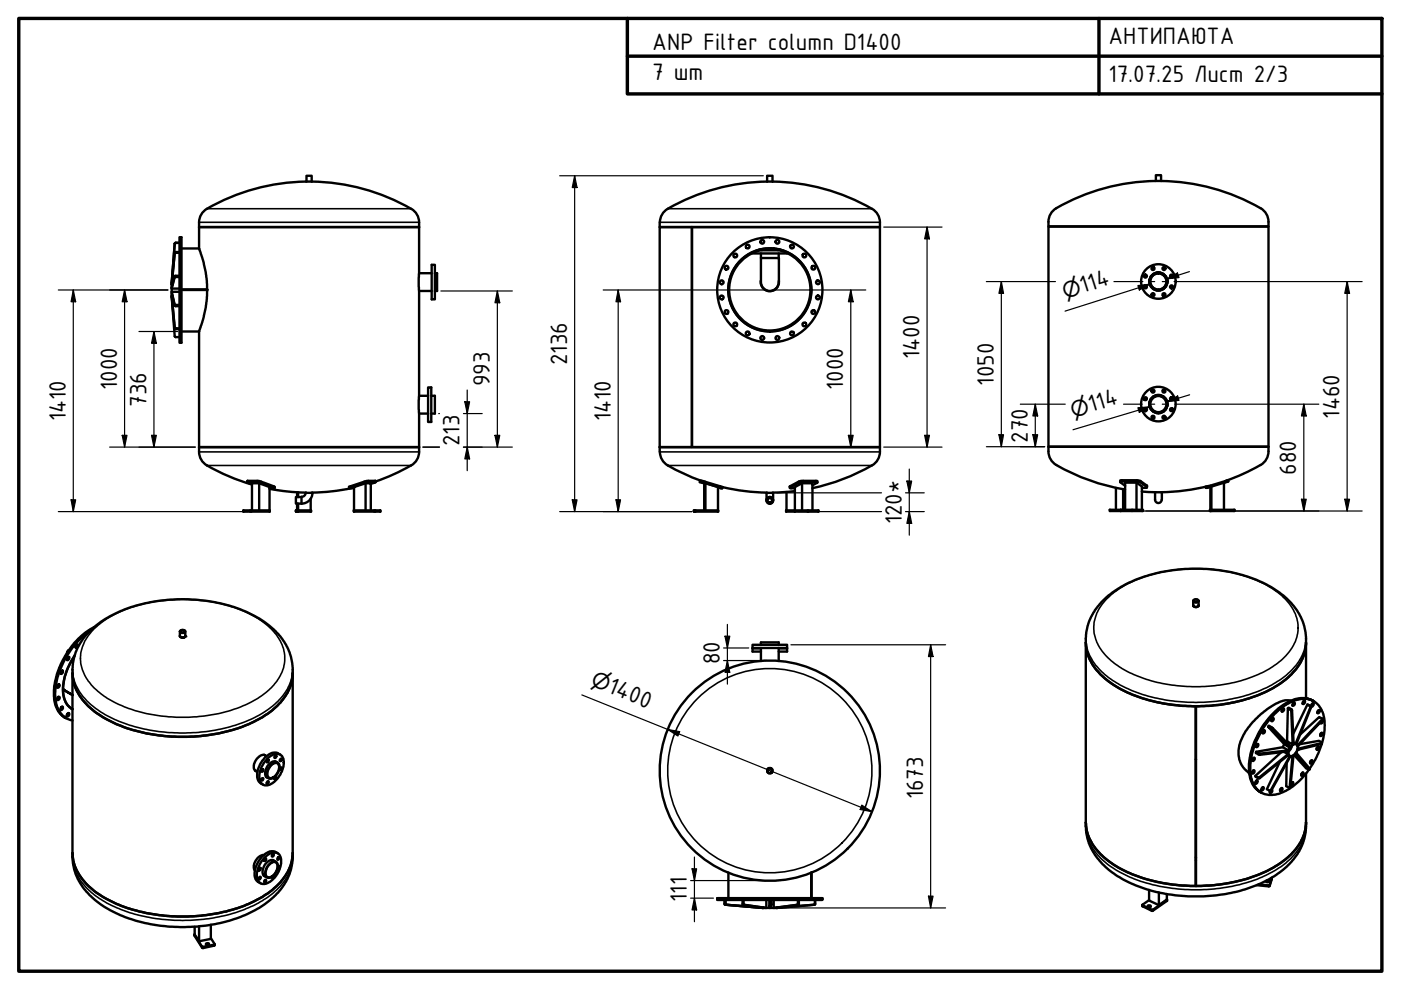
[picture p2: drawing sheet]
<svg xmlns="http://www.w3.org/2000/svg" width="297mm" height="210mm" viewBox="0 0 297 210" stroke-linecap="round" stroke-linejoin="round" font-family="sans-serif">
<defs><g id="words">
<g font-size="5.4">
<text x="138.3" y="10.6">ANP Filter column D1400</text>
<text x="235" y="9.4">АНТИПАЮТА</text>
<text x="138.3" y="16.9">7 шт</text>
<text x="235" y="17.4">17.07.25 Лист 2/3</text>
<text x="229.5" y="62.2" transform="rotate(-18 229.5 62.2)">114</text>
<text x="120.2" y="77.4" transform="rotate(-90 120.2 77.4)">2136</text>
<text x="194.9" y="76.2" transform="rotate(-90 194.9 76.2)">1400</text>
<text x="24.8" y="82.7" transform="rotate(-90 24.8 82.7)">1000</text>
<text x="103.8" y="81.9" transform="rotate(-90 103.8 81.9)">993</text>
<text x="178.8" y="82.7" transform="rotate(-90 178.8 82.7)">1000</text>
<text x="210.7" y="81.8" transform="rotate(-90 210.7 81.8)">1050</text>
<text x="14" y="89.3" transform="rotate(-90 14 89.3)">1410</text>
<text x="31" y="86.2" transform="rotate(-90 31 86.2)">736</text>
<text x="129.5" y="89.3" transform="rotate(-90 129.5 89.3)">1410</text>
<text x="231.3" y="87.4" transform="rotate(-17 231.3 87.4)">114</text>
<text x="284" y="88.7" transform="rotate(-90 284 88.7)">1460</text>
<text x="97.5" y="94.6" transform="rotate(-90 97.5 94.6)">213</text>
<text x="217.9" y="93.9" transform="rotate(-90 217.9 93.9)">270</text>
<text x="274.8" y="100.7" transform="rotate(-90 274.8 100.7)">680</text>
<text x="191.2" y="111.2" transform="rotate(-90 191.2 111.2)">120*</text>
<text x="152.6" y="140.8" transform="rotate(-90 152.6 140.8)">80</text>
<text x="128.7" y="146.8" transform="rotate(22 128.7 146.8)">1400</text>
<text x="195.7" y="169.5" transform="rotate(-90 195.7 169.5)">1673</text>
<text x="145.6" y="191.2" transform="rotate(-90 145.6 191.2)">111</text>
</g>
<g font-size="4.6">
<text x="225.8" y="63.4" transform="rotate(-18 225.8 63.4)">⌀</text>
<text x="227.5" y="88.5" transform="rotate(-17 227.5 88.5)">⌀</text>
<text x="125.1" y="145.3" transform="rotate(22 125.1 145.3)">⌀</text>
</g>
</g></defs>
<!-- layer: Visible (ISO) -->
<g fill="none" stroke="#000" stroke-width=".51">
<path d="M65 38.5v-1.2h1.1v1.2M66.1 38.5a43.5 43.5 0 0 0-22.2 5.8M66.1 38.5a43.5 43.5 0 0 1 21.1 5.8M162.6 38.5a42.6 42.6 0 0 0-21.5 6.1 3.3 3.3 0 0 0-1.2 2.6M162.6 38.5v-1.2h1.2v1.2M162.6 38.5h1.2M163.8 38.5a43 43 0 0 1 21.6 6.1 3.3 3.3 0 0 1 1.2 2.6M245 38.4a42.6 42.6 0 0 0-21.5 6.1 3.3 3.3 0 0 0-1.2 2.5M246.2 38.4h-1.1v-1.3h1.1v1.3a43 43 0 0 1 21.6 6.1 3.3 3.3 0 0 1 1.1 2.5M36.4 60v.2M37 51.7l-.6 8.3M38.1 50.3h.2v22.4h-.2z"/>
<path d="M38.1 58.7l-1.1 .1-.6 2.4v-.3M38.1 58.5h-1.1l-.6 2.4M38.1 51.5h-.9l-.2 .2M38.1 53.6h-.9l-.2 .1-.6 6.7v-.2M38.1 53.4h-.9l-.2 .2-.6 6.6M38.3 50.3h.2v22.4h-.2zM38.5 52.7h3.7M42.2 47.1v5.6l.9 2.5 .5 2.3 .3 3.8-.3 3.8-.5 2.5-.9 2.7M42.2 48.1h46.7M43.9 44.3a3.3 3.3 0 0 0-1.7 2.9M87.2 44.3a3.3 3.3 0 0 1 1.7 2.9M88.9 47.1v48.7"/>
<path d="M88.9 57.9h2.6M91.5 56.1h.7v7.4h-.7zM92.2 57.9h.5v3.8h-.5M139.9 48.1h6.8v46.7h-6.8zM139.9 47.1v1h46.7M146.7 48.1v46.7h39.9h-46.7M157 55.3a8.8 8.8 0 0 1 9.6-2 8.8 8.8 0 0 1 5.4 8.1h-.2a8.6 8.6 0 0 0-12.6-7.6 8.6 8.6 0 0 0-.9 14.7 8.6 8.6 0 0 0 13.5-5.9v-1.1h.2a8.8 8.8 0 0 1-12.2 8.1 8.8 8.8 0 0 1-2.8-14.3zM159.6 53.7h7.3M159.6 53.4v.1M160.5 53.1h.2M160.9 53h.1M161.3 52.8v.1"/>
<path d="M161.3 59.5a1.93 1.93 0 0 0 1.9 2.2 1.93 1.93 0 0 0 1.9-2.2M161.3 53.7v1M161.4 53.1h3.6M162 53h2.4M164 52.9v.1M164 52.7h.1M164.1 52.7h.1M165.1 53.7v1M165.1 59.8v-5.1h-3.8v5.1a1.88 1.88 0 0 0 1.9 1.9 1.88 1.88 0 0 0 1.9-1.9M165.2 52.8l-.1 .1M165.4 53h.2M165.8 53.1h.1"/>
<path d="M166.9 53.4v.1M186.6 47.1v48.7M222.3 47v1h46.6v-1M222.3 48h46.6v46.7h-46.6zM243.7 59.4v.3M247.5 59.4v.3M36.4 62.1l.6 7.5 .2 .2h.9M36.4 62.8l.6 8.5 .2 .2h.9M36.5 62.6h-.1l.6 6.9 .2 .1h.9M36.6 60.4h-.2v.5M38.1 61.2h-1.7v.9l.6 2.7 1.1 .1M38.1 61.9h-1.7l.6 2.7 1.1 .1"/>
<path d="M38.5 61.4h5.4h-5.4M38.5 61.5h5.4M38.5 70.3h3.7M42.2 70.3v25.5M88.9 61.7h2.6M42.2 95.8a3.3 3.3 0 0 0 1.7 2.9M42.2 94.8h46.7M43.9 98.7a43.5 43.5 0 0 0 9.5 4M87.2 98.7l-3.3 1.7-4.3 1.7M88.9 95.8a3.3 3.3 0 0 1-1.7 2.9M88.9 83.9h1.9M88.9 87.7h1.9"/>
<path d="M90.8 82.1h.6v7.4h-.6zM91.4 83.9h.8v3.8h-.8M139.9 94.8v1M139.9 95.8a3.6 3.6 0 0 0 2.4 3.3l3.1 1.5 3.2 1.3M186.6 95.8a3.6 3.6 0 0 1-2.7 3.4 43.5 43.5 0 0 1-11.7 4.3M222.3 95.7v-1h46.6v1M222.3 95.7a3.7 3.7 0 0 0 2.8 3.5 43.5 43.5 0 0 0 13.4 4.6M243.7 85.7v.3M247.5 85.7v.3M268.9 95.7a3.5 3.5 0 0 1-2.4 3.3l-3.3 1.6-3.3 1.3M51.6 108.2h5.6v.3h-5.6zM52.4 102.2l.1-.2h2.3l3.2 1.1 .3 .1-.1 .3"/>
<path d="M53.4 102.7l-1-.5h2.5l3.3 1.3h-1.1M53.4 108.2v-5.7h1.5l2.2 .8v4.9M54.9 102.5v5.7M57.1 103.6l3.5 .6 4.3 .2M62.7 108.2h3.3v.3h-3.3zM63 104.4v1M63 106.8v1.4M63.2 104.4v1M63.2 106.8v1.4M63.9 105.4h-1.2v1.4h1.2M63.9 105.3a.87 .87 0 0 0 .9-.8h1.5a2.31 2.31 0 0 1-2.4 2.3zM65.9 105.7v2.5"/>
<path d="M74.5 103.5a43.5 43.5 0 0 1-8.4 .9M75 108.2h5.6v.3h-5.6zM75.1 108.2v-4.9l2.4-.8h1.1v5.7M77.5 102.5v5.7M78.6 102.6l1-.4h-1.9l-3.7 1.3h1.1M79.6 102.2v-.2h-1.8l-3.8 1.2v.3M147.1 108.2h5.2v.3h-5.2zM148.4 102.2l.7 .1 4 1.2M148.4 102.2l.1-.2 .9 .1 3.7 1.1v.3M148.4 102.2l.9 .3M149.3 108.2v-5.7l2.9 .8v4.9M149.6 102.5v5.7"/>
<path d="M152.2 103.3l.9 .2M153.2 103.3a43.5 43.5 0 0 0 9.4 1.1M162.5 106.1v-1.6h1.4v1.6M166.7 108.2h6.8v.3h-6.8zM166.8 104.3v3.9M168.5 108.2v.3M168.5 104.1l-4.7 .3M168.5 108.2v-4.9l1.6-.8h2.2v5.7M170.1 102.5v5.7M172.3 102.9l1-.7h-3.6l-2.2 1.2v.1h1M173.3 102.2l-.1-.2h-3.4l-2.3 1.1v.3M236.6 103.4v4.7"/>
<path d="M237.5 102.2v-.3l.2-.1h3.6l.5 .2 1.4 1v.3M237.6 108.1v.2M238.1 103.7v4.4M238.5 103l-1-.8 3.9-.1 1.8 1.2-.2 .1h-.9M238.5 108.1v-5.8h2.5l1.1 .8v5.2h-6.8v-.2h6.8M241 102.3v5.8M242.1 104.2l2.9 .2M244.9 104.4h1.4v1.6a.7 .7 0 0 1-.7 .7 .7 .7 0 0 1-.7-.7zM256.2 103a43.5 43.5 0 0 1-10 1.4M256.5 108.1h5.2v.2h-5.2zM256.6 103.3v4.8M256.8 103.2v4.9"/>
<path d="M259.5 102.4v5.7M260.3 101.8h.1M260.3 101.8l.1 .3-.1 .1-4.3 1.2h-.3l-.1-.2M260.3 101.8l-4.5 1.4M14.3 139.5l-.1 .3M14.3 139.4l.1 .4M14.4 138.2h.1M14.4 139.3a.36 .36 0 0 1 .3 .4 .36 .36 0 0 1-.5 .3l-.1-.2zM14.5 138l-.2 .1M14.5 139.3l-.1 .5-.2 .1M15.8 139.1a11.6 11.6 0 0 0-2.2 9l.8 1.5 1 .7-.3-.1M15.8 139a11.4 11.4 0 0 0-2.2 9.2l.6 1.2 1.2 1"/>
<path d="M16.1 136.9l-.1 .3M16.2 136.8v.4M16.2 136.8l.1-.1a.33 .33 0 0 1 .3 .4 .33 .33 0 0 1-.5 .2l-.1-.2zM16.4 136.7l-.1 .3-.3 .3M19 133.9a17 17 0 0 0-7.2 14.6 4.6 4.6 0 0 0 3.6 4.3M19.1 133.7a27.2 27.2 0 0 1 16.4-6.5 32.2 32.2 0 0 1 20.6 4.7 12.8 12.8 0 0 1 6 9.6l-.1 41.2a12.9 12.9 0 0 1-6.3 9.3 32.9 32.9 0 0 1-22.3 4.2 24.8 24.8 0 0 1-15.1-7.1l-1.5-2.1a10.3 10.3 0 0 1-1.4-5.3v-40l.2-1.9a12.4 12.4 0 0 1 3.5-6.1zM19.5 133.4a17.2 17.2 0 0 0-7.9 14.6 5.1 5.1 0 0 0 2.3 4.2M19.9 133a17.2 17.2 0 0 0-8.5 14.6 5.3 5.3 0 0 0 2.5 4.6M38.1 134.8a.6 .6 0 0 0 .6 .4 .6 .6 0 0 0 .6-.4M38.1 133.9v.9a.65 .65 0 0 0 1.2 0v-.9M38.1 134.9h.1M38.2 133.7a.56 .56 0 0 1 .6-.2 .56 .56 0 0 1 .4 .5 .61 .61 0 0 1-1-.2z"/>
<path d="M38.3 133.7a.46 .46 0 0 1 .5-.2 .46 .46 0 0 1 .3 .6 .49 .49 0 0 1-.5 .1 .49 .49 0 0 1-.3-.5zM159.6 136.7h7.3v.7h-7.3zM161.3 136.7v-.5h3.8v.5M161.3 137.4v2.7M161.3 137.5h-1.7v.6h1.7M165.1 137.4v2.7M165.1 137.5h1.8v.6h-1.8M230.2 136.3a10.8 10.8 0 0 0 5.4 8.5 32.5 32.5 0 0 0 19.1 4.9 30.2 30.2 0 0 0 17.9-5.6 10.7 10.7 0 0 0 4.3-7.5v-.3v.3a11.6 11.6 0 0 1-6.1 8.7 33 33 0 0 1-17.2 4.4v38.1h.5a30.7 30.7 0 0 0 18.5-5.6 10.1 10.1 0 0 0 4.3-7.8 10.9 10.9 0 0 1-5.3 8.5 33.1 33.1 0 0 1-20.3 4.9 29.7 29.7 0 0 1-16.7-5.6 10.3 10.3 0 0 1-4.4-7.8 10.9 10.9 0 0 0 5.3 8.5 31.9 31.9 0 0 0 18 4.9v-38.1h-.5a31.4 31.4 0 0 1-17.8-5.1 10.7 10.7 0 0 1-5-8.3zM253 128.3a.6 .6 0 0 0 .6 .4 .6 .6 0 0 0 .5-.4M253 127.4v1a.65 .65 0 0 0 1.1 0M253 127.3a.61 .61 0 0 1 1.1 .2 .59 .59 0 0 1-.6 .2 .59 .59 0 0 1-.5-.4zM253 128.4v.1"/>
<path d="M253.1 127.3a.49 .49 0 0 1 .5-.2 .49 .49 0 0 1 .4 .4 .5 .5 0 0 1-.5 .2 .5 .5 0 0 1-.4-.4zM254.1 127.4v1.1M12.2 147.9h.3M12.2 145.3l.3 .1M12.3 145.3l-.2 .4M12.4 147.8l-.2 .6M12.4 147.8a.3 .3 0 0 1 .2 .4 .3 .3 0 0 1-.5 .1zM12.4 145.1a.3 .3 0 0 1 .2 .5 .3 .3 0 0 1-.5 0zM12.4 148l-.3 .3M12.5 147.8l-.1 .3-.3 .3M12.5 145.1v.3l-.4 .3M13 142.3a.26 .26 0 0 1 .4 0 .26 .26 0 0 1-.2 .4l-.2 .2-.2-.1z"/>
<path d="M13.1 149.9a.34 .34 0 0 1 .3 .3 .34 .34 0 0 1-.4 .4l-.2-.1v-.3zM13.1 149.9v.3l-.2 .3M13.2 149.9l-.2 .1M13.2 142.2v.4l-.4 .2 .2-.5 .1 .3M13.2 149.8l-.1 .5-.3 .2M13.9 152.2l.1 .1M14.4 151.3a.28 .28 0 0 1 .3 .1 .28 .28 0 0 1-.1 .4h-.1a.26 .26 0 0 1-.4-.1 .26 .26 0 0 1 .2-.3zM14.5 151.2v.4l-.3 .2 .2-.2zM15.4 142.8a11 11 0 0 0 5.7 8.8 33.1 33.1 0 0 0 18.2 4.6 31 31 0 0 0 18.4-5.6 10.9 10.9 0 0 0 4.4-7.5v-.3M15.4 147.3l-2-1.1 2 1.2M59.4 160l-.5-.3a2.66 2.66 0 0 0-3.1 1.4 4.1 4.1 0 0 0-.8 4.7l.8 .5M266.3 159.4l.9 .4 6-.7-.1 .2-6 .7-.8-.3z"/>
<path d="M266.4 157.9a.24 .24 0 0 1 .4-.1 .24 .24 0 0 1-.1 .4 .24 .24 0 0 1-.4 .2 .24 .24 0 0 1 .1-.4zM266.6 157.7v.4l-.3 .2 .1-.4 .2 .2M267.8 155l-.1 .4M267.8 155l.1 .3M267.9 154.9h.1a.31 .31 0 0 1 .1 .4 .31 .31 0 0 1-.4 .1zM268 154.8l-.1 .5-.2 .1M268.9 154.1l.1-.2 .8 .4 3.8 4-.1 .2M268.9 154.1l.6 .3 4 4.1-1.2-.7zM269.6 152.5l-.1 .3M269.7 152.4v.4M269.8 152.3a.3 .3 0 0 1 .2 .4 .3 .3 0 0 1-.4 .1v-.3zM269.9 152.2v.4l-.3 .2"/>
<path d="M271.6 159.5l-5.5 5M271.8 150.5l-.1 .1M271.9 150.3l-.1 .5M271.9 150.3a.26 .26 0 0 1 .4 .2 .26 .26 0 0 1-.3 .3 .28 .28 0 0 1-.3-.2 .28 .28 0 0 1 .2-.3zM272.1 150.2l-.1 .4-.3 .2M272.3 157.8l-.3 .6M272.3 159.4l.8 .5M272.9 157.2l-.2 .1M273 150.2l.2-.2 .7 .6 .4 7.1-.2 .2M273 150.2l.8 .5 .3 7.2-1.2-.7zM273.2 159.1l-1.2-.7-5.7 1M273.6 148.6h.1a5.6 5.6 0 0 0-4.5 1.4 15.3 15.3 0 0 0-6.5 8.3 5.2 5.2 0 0 0 2.1 5.6"/>
<path d="M273.7 158.2a.79 .79 0 0 1 1.4-.1 1.87 1.87 0 0 1-1.5 2.2 1.08 1.08 0 0 1-.1-1.7zM273.8 158.1a.77 .77 0 0 1 1.1-.3 .77 .77 0 0 1 .2 1.1 1.58 1.58 0 0 1-1.8 1.4 1.65 1.65 0 0 1 .5-2.2zM273.9 158l-.2 .8-.5 .6M274.2 155.7l3-6.3 .5 .3 .1 .3-3.1 7.7-.5-.3M274.2 149.1v-.1a.32 .32 0 0 1 .3 .4 .32 .32 0 0 1-.4 .2l-.1-.3zM274.2 149l-.2 .5M274.4 149l-.1 .4-.3 .2M274.8 157.7h.1M275.2 158.2h.1M276.4 148.7v-.1a.32 .32 0 0 1 .3 .4 .32 .32 0 0 1-.4 .3l-.1-.3zM276.4 148.6l-.2 .6M276.5 148.6l-.1 .4-.2 .2"/>
<path d="M276.9 148.1l-.1-13.9-.7-2.7-.6-1.3-1.1-1.6a21.8 21.8 0 0 0-12.4-7 35 35 0 0 0-24.3 2.8 14.2 14.2 0 0 0-7.2 8.5l-.3 2.3v40.2l.2 1.7a13.8 13.8 0 0 0 7.3 9.1 34.9 34.9 0 0 0 25.8 2.5 20.5 20.5 0 0 0 11.1-7l.9-1.4a10.6 10.6 0 0 0 1.4-5.1v-11.2M277.2 149.4l.8 .5-3.1 7.8h-.2M278.2 149.2a.26 .26 0 0 1 .4 .2 .26 .26 0 0 1-.3 .3 .27 .27 0 0 1-.4-.1 .27 .27 0 0 1 .3-.4zM278.3 149.2l-.3 .5M278.3 149.2v.4l-.3 .1M278.4 148.6a6.2 6.2 0 0 0-6.5 1.1 17.2 17.2 0 0 0-6.9 14 5.1 5.1 0 0 0 2.3 4.3M278.4 148.6a5.9 5.9 0 0 0-6.3 .9 17.5 17.5 0 0 0-7.3 13.8 5.3 5.3 0 0 0 2.5 4.7M278.4 148.6l.2 .1M279.4 158.3a.29 .29 0 0 1 .2 .5 .29 .29 0 0 1-.5 0zM279.4 158.3l-.2 .3M279.4 150.7l.2-.1a.33 .33 0 0 1 .2 .4 .33 .33 0 0 1-.3 .2l-.2-.1zM279.5 158.3l-.1 .4-.3 .2"/>
<path d="M279.5 158.5l-.4 .2M279.6 150.6l-.3 .4M279.7 150.6v.2l-.4 .3M280.1 155.5l-.1 .1M280.1 155.5l.1-.1a.32 .32 0 0 1 .2 .4 .32 .32 0 0 1-.4 .2l-.1-.3zM280.2 155.4v.4l-.3 .2M280.2 157.7a17.9 17.9 0 0 1-2.5 5.3M280.2 157.7a9.9 9.9 0 0 0-.1-7.4 4.4 4.4 0 0 0-6.1-1.6 16.8 16.8 0 0 0-8.9 14.7 5 5 0 0 0 3 5 6.9 6.9 0 0 0 6.2-1.8l1.8-1.7 1.4-1.7M280.2 157.7l-5.1 1.3 .1-.2 5.1-1.3-.6-.4-4.2 .7M280.3 155.5l-.4 .3M280.3 152.8l-.3 .3M280.3 152.8l-.1 .4-.2 .1"/>
<path d="M280.3 152.4l.1 .3M280.4 152.7a.35 .35 0 0 1 0 .5 .35 .35 0 0 1-.4 .1v-.1M280.4 152.7l-5.2 5.5-.1-.2 5.2-5.6-.6-.4-4.1 3.8M54.1 163.3l.5 .3M54.1 163.4l.2 .1M55.6 165a.23 .23 0 0 1 .2 .3 .23 .23 0 0 1-.4 .1zM55.6 163.1h.1a.25 .25 0 0 1 .1 .3 .25 .25 0 0 1-.4 .1zM56 160l.5 .3M56.1 160.1l.1 .1M56.3 160.2a1.18 1.18 0 0 0-1.7 .6 1.84 1.84 0 0 0-.4 2.7h.2M56.4 164.7l.6 .3M56.6 165.7a.21 .21 0 0 1 .4 .1 .21 .21 0 0 1-.2 .3h-.2z"/>
<path d="M56.7 160.8a2.14 2.14 0 0 1 3.1-.5 4.5 4.5 0 0 1-1.1 4.9 2.47 2.47 0 0 1-3 1.1 2.91 2.91 0 0 1-.3-3.5l.5-.9zM57.4 162.3a.92 .92 0 0 1 .8-.5 .92 .92 0 0 1 .9 .4 2.25 2.25 0 0 1-2 2.7 1.51 1.51 0 0 1 .1-2.2zM57.6 162.1a.96 .96 0 0 1 1.3-.4 .96 .96 0 0 1 .3 1.3 2.11 2.11 0 0 1-2.2 2 2 2 0 0 1 .4-2.7zM58.3 164.9a.2 .2 0 0 1 .3-.1 .2 .2 0 0 1-.1 .3l-.3 .1zM58.3 160.3l.1-.1a.25 .25 0 0 1 .2 .4 .25 .25 0 0 1-.4 0zM58.3 161.4l.6 .3M58.7 161.6a1.34 1.34 0 0 0-1.9 .7 1.9 1.9 0 0 0-.2 2.6h.2M59.4 161a.21 .21 0 0 1 .4 0 .21 .21 0 0 1-.2 .3h-.3zM59.4 162.8l.1-.1a.23 .23 0 0 1 .2 .4 .23 .23 0 0 1-.4 0zM253.5 161h.1M264.6 163.7l.2 .1M265.6 163.4l.3 .1"/>
<path d="M265.7 160.8l.2 .1M265.7 160.8l.1-.1a.32 .32 0 0 1 .3 .3 .32 .32 0 0 1-.4 .3l-.2-.1zM265.7 163.4a.28 .28 0 0 1 .2 .4 .28 .28 0 0 1-.4 0zM265.7 163.4l-.1 .5M265.7 160.8l-.1 .4M265.8 163.3v.4l-.3 .2M265.9 160.7v.3l-.3 .3M266.1 164.5l.9 .4 6.1-5 .1 .2-6.2 4.9-.2 .1zM266.4 165.5h.1M266.4 165.5l-.1 .5M266.5 165.5l-.1 .3-.3 .3a.33 .33 0 0 1 .1-.5 .33 .33 0 0 1 .5 .1l-.3 .4h-.3M267.3 168h.1"/>
<path d="M267.7 166.9a.3 .3 0 0 1 .2 .4 .3 .3 0 0 1-.4 .2v-.3zM267.8 166.9v.3l-.3 .3 .2-.2zM269.6 167.4a.34 .34 0 0 1 .1 .5 .34 .34 0 0 1-.5 .1l.1-.3M269.6 167.5l-.1 .4-.2 .1-.1-.1M269.6 167.6l-.4 .4M271.4 161.5l-2.8 5.8 .6 .4M271.4 167.4l.1 .2M271.6 167.2a.26 .26 0 0 1 .4 .1 .26 .26 0 0 1-.3 .4h-.3zM271.7 167.1v.4l-.3 .2M271.8 167.2l-.4 .3M273.4 160.3l-.4-.1 .4 .2M273.4 160.4h.2l-4.1 7.3h-.3l.2-.1z"/>
<path d="M273.7 166.2l.2 .1M273.8 166a.25 .25 0 0 1 .4-.1 .25 .25 0 0 1-.1 .4 .23 .23 0 0 1-.4 .1 .23 .23 0 0 1 .1-.4zM274 165.8v.4l-.3 .2M274.1 165.9l-.4 .3M274.2 160.2l-.6 6.7-.2 .1M274.2 160.2l-.2 .1-.6 6.7-.7-.3 .1-4.9M274.4 160.1l2.5 2.8 .6 .3M276.1 163.8h.1a.31 .31 0 0 1 .1 .4 .31 .31 0 0 1-.4 .2zM276.2 164.2l-.3-.1 .3-.3-.1 .4-.2 .2M277.5 163.2l-2.8-3.4 .1-.2 2.9 3.4-.1 .2M277.9 161.3l.1-.1a.31 .31 0 0 1 .2 .5 .31 .31 0 0 1-.5 .1zM278.1 161.2l-.3 .3"/>
<path d="M278.1 161.5l-.3 .1M278.1 161.2v.4l-.3 .2M15.4 180.9a11 11 0 0 0 5.7 8.8 32.7 32.7 0 0 0 19.3 4.6 30.6 30.6 0 0 0 17.3-5.6 10.3 10.3 0 0 0 4.4-7.8M41.2 198.1v.3l1.6 2.6 2.6-.5 .1-.3M41.3 198.1l1.5 2.7h.2l2.5-.5-.8-1.4M42.2 196.4v3.2l-.9-1.5v-1.6M44.7 196.1v3l-2.5 .5M54.9 186a.21 .21 0 0 1 .4 0 .21 .21 0 0 1-.1 .3l-.3 .1zM54.9 184.2l.2-.2a.25 .25 0 0 1 .1 .4 .25 .25 0 0 1-.3 .1zM55.9 181.3a2.52 2.52 0 0 0-1.9 3.2h.1M55.9 182a2.62 2.62 0 0 1 3-1.1 3.3 3.3 0 0 1 0 4.1 3.6 3.6 0 0 1-3.5 2.4 2.43 2.43 0 0 1-.7-3.2l.6-1.3zM55.9 185.6l.7 .4"/>
<path d="M56.1 186.6a.25 .25 0 0 1 .4 .3 .25 .25 0 0 1-.4 .2l-.1-.3zM56.1 182.1a.23 .23 0 0 1 .4 .1 .23 .23 0 0 1-.2 .3h-.3zM56.8 183.5a1.64 1.64 0 0 1 1.8-.7 2.37 2.37 0 0 1-1.4 3.3 .93 .93 0 0 1-.9-.4 .93 .93 0 0 1 0-1zM56.9 183.5a1.13 1.13 0 0 1 1.8-.4 2.3 2.3 0 0 1-1.8 2.9 1.33 1.33 0 0 1-.3-1.9zM57.7 181.2l.2-.1a.23 .23 0 0 1 .1 .4 .23 .23 0 0 1-.4 0zM57.8 182.3l.7 .5M58 185.6a.27 .27 0 0 1 0 .4 .27 .27 0 0 1-.4 0l.1-.1M58.2 182.6a1.44 1.44 0 0 0-2 .7 1.84 1.84 0 0 0-.1 2.5h.2M58.9 180.9l-.5-.2a2.96 2.96 0 0 0-3.4 1.6 4 4 0 0 0-.6 4.4l.8 .6M58.9 183.7h.1a.25 .25 0 0 1 .2 .2 .25 .25 0 0 1-.2 .3h-.2M58.9 181.8h.1a.22 .22 0 0 1 .1 .3 .22 .22 0 0 1-.3 .1zM152.1 190.6h22.3v.2h-22.3z"/>
<path d="M152.1 190.4h22.3v.2h-22.3zM153.6 190.8l.1 1 8.1 .7M153.8 190.8v1l8 .7M153.8 190.8l.1 1 7.9 .7M154.4 185v5.4M157.4 190.8l.1 1 4.8 .7M157.6 190.8l.1 1 4.8 .7h-.2M161.8 192.4l.5 .1M162.5 190.8v1.7h.9l.2-1.7M163.1 190.8v1.7l.2-.7v-1M164 190.8v1.7l5.1-.7 .1-1M164.3 192.5h.4"/>
<path d="M169.4 190.8l-.1 1-5.9 .7M172 185v5.4v-5.4M172.8 190.8l-.1 1-8.1 .7M172.8 190.8v1l-8.2 .7M243.4 192a.31 .31 0 0 1 .4-.1 .31 .31 0 0 1 .1 .3l-.5 .1zM243.4 192.2h.5M243.6 188.7v2.2l2.1 1M245.7 189.2v2.7l1.7-1.2v-1.2M247.4 190.7v.1l-3.1 2.1-2.1-1 1.4-1M247.4 190.8v.2l-3.1 2.1-2.1-.9v-.3M253.5 181.9h.1M253.5 182.4h.1"/>
<path d="M253.5 181.8h.1M253.5 187.7h.1M266.9 187.5l2.2 .2 .5-1.5-.5 1.7-2.7-.2M268.5 186.7a.27 .27 0 0 1 .3 0 .27 .27 0 0 1 .1 .3h-.4zM268.5 187h.5M269.6 186.1v.1M43.7 200.1a.33 .33 0 0 1 .4-.1 .33 .33 0 0 1 .2 .3h-.5zM43.7 200.3h.6"/>
<circle cx="153" cy="59.9" r=".4"/>
<circle cx="154" cy="56.8" r=".4"/>
<circle cx="155.9" cy="54.2" r=".4"/>
<circle cx="158.5" cy="52.3" r=".4"/>
<circle cx="161.6" cy="51.3" r=".4"/>
<circle cx="164.8" cy="51.3" r=".4"/>
<circle cx="167.9" cy="52.3" r=".4"/>
<circle cx="170.5" cy="54.2" r=".4"/>
<circle cx="172.4" cy="56.8" r=".4"/>
<circle cx="173.4" cy="59.9" r=".4"/>
<circle cx="242.8" cy="58.5" r=".32"/>
<circle cx="244.5" cy="56.9" r=".32"/>
<circle cx="245.6" cy="59.7" r="3.7"/>
<circle cx="245.6" cy="59.7" r="1.93"/>
<circle cx="245.6" cy="59.7" r="1.71"/>
<circle cx="245.6" cy="59.7" r="1.76"/>
<circle cx="245.6" cy="59.7" r="1.88"/>
<circle cx="246.8" cy="56.9" r=".32"/>
<circle cx="248.4" cy="58.5" r=".32"/>
<circle cx="153" cy="63.1" r=".4"/>
<circle cx="154" cy="66.2" r=".4"/>
<circle cx="155.9" cy="68.8" r=".4"/>
<circle cx="158.5" cy="70.7" r=".4"/>
<circle cx="161.6" cy="71.7" r=".4"/>
<circle cx="163.2" cy="61.5" r="11.2"/>
<circle cx="163.2" cy="61.5" r="8.8"/>
<circle cx="164.8" cy="71.7" r=".4"/>
<circle cx="167.9" cy="70.7" r=".4"/>
<circle cx="170.5" cy="68.8" r=".4"/>
<circle cx="172.4" cy="66.2" r=".4"/>
<circle cx="173.4" cy="63.1" r=".4"/>
<circle cx="242.8" cy="60.8" r=".32"/>
<circle cx="244.5" cy="62.5" r=".32"/>
<circle cx="246.8" cy="62.5" r=".32"/>
<circle cx="248.4" cy="60.8" r=".32"/>
<circle cx="242.8" cy="86.9" r=".32"/>
<circle cx="242.8" cy="84.5" r=".32"/>
<circle cx="244.5" cy="88.5" r=".32"/>
<circle cx="244.5" cy="82.9" r=".32"/>
<circle cx="245.6" cy="85.7" r="1.93"/>
<circle cx="245.6" cy="85.7" r="1.71"/>
<circle cx="245.6" cy="85.7" r="1.88"/>
<circle cx="245.6" cy="85.7" r="1.8"/>
<circle cx="245.6" cy="85.7" r="3.7"/>
<circle cx="246.8" cy="88.5" r=".32"/>
<circle cx="246.8" cy="82.9" r=".32"/>
<circle cx="248.4" cy="86.9" r=".32"/>
<circle cx="248.4" cy="84.5" r=".32"/>
<circle cx="163.2" cy="106.1" r=".7"/>
<circle cx="163.2" cy="106.1" r=".49"/>
<circle cx="56.8" cy="161.4" r=".25"/>
<circle cx="163.2" cy="163.4" r="23.3"/>
<circle cx="163.2" cy="163.4" r=".57"/>
<circle cx="163.2" cy="163.4" r=".49"/>
</g>
<!-- layer: Visible Narrow (ISO) -->
<g fill="none" stroke="#000" stroke-width=".34">
<path d="M37 53.6v.1M37 58.5v.3M37.3 53.4v.2M37.3 58.5v.2M42.2 47.1h46.7M43.9 44.3h43.3M139.9 47.1h46.7M141.6 44.3h43.3M161.3 52.8v.1M162.3 52.7h.1M162.4 52.9v.1M162.4 52.7h.1"/>
<path d="M162.5 52.9v.1M165.1 52.8v.1M37 64.6v.2M37 69.5v.1M37.3 64.7v.2M37.3 69.6v.2M42.2 95.8h46.7M43.9 98.7h43.3M139.9 95.8h46.7M141.6 98.7h43.3M51.6 108.2v.3M52.5 102v.2"/>
<path d="M53 108.2v.3M53.3 108.2v.3M54.5 102l-.1 .2M55.4 102.1l-.1 .3M57.1 108.2v.3M58 103.1l-.1 .2M62.7 108.2v.3M63.1 108.2v.3M63.3 108.2v.3M65.8 108.2v.3M74.3 103.1l.1 .2M75.1 108.2v.3"/>
<path d="M77.3 102.1v.3M78.1 102v.2M79.3 108.2v.3M79.5 102l.1 .2M79.6 108.2v.3M80.6 108.2v.3M147.1 108.2v.3M147.3 108.2v.3M147.5 108.2v.3M148.5 102l-.1 .2M148.8 102l-.1 .2M149.4 102.1v.3"/>
<path d="M152.1 108.2v.3M152.7 103.1l-.1 .2M166.8 108.2v.3M167.5 103.1l.1 .2M168.5 108.2v.3M169.3 102.1l.1 .3M170.3 102v.2M171.2 108.2v.3M171.4 108.2v.3M173 102v.2M173.5 108.2v.3M19.9 133.4a24.7 24.7 0 0 1 14.8-6.1 32.2 32.2 0 0 1 20 3.8 10.9 10.9 0 0 1 5.7 7.9 9.6 9.6 0 0 1-4.7 8.3 30.4 30.4 0 0 1-19.4 4.7 27.9 27.9 0 0 1-14.9-4.9 9.3 9.3 0 0 1-4.3-8.7 9.3 9.3 0 0 1 2.8-5z"/>
<path d="M230.2 135.4a11 11 0 0 0 5.4 8.6 33.2 33.2 0 0 0 20.7 4.8 29.3 29.3 0 0 0 16.6-5.8 10.1 10.1 0 0 0 4-7.6M234.5 127.1a23.8 23.8 0 0 1 13.5-6.1 33 33 0 0 1 21.5 3.6 10.9 10.9 0 0 1 5.7 7.9 9.8 9.8 0 0 1-5 8.6 30.7 30.7 0 0 1-19.6 4.4 27.2 27.2 0 0 1-15-5.4 8.7 8.7 0 0 1-3.4-9.1l1-2.2zM15.4 142a10.8 10.8 0 0 0 5.3 8.5 32.5 32.5 0 0 0 19.1 4.9 30.2 30.2 0 0 0 17.9-5.7 10.1 10.1 0 0 0 4.4-7.7M266.9 159.7l-.1 .2M267.2 159.8l-.1 .2M269.6 154.2l-.1 .2M269.8 154.4l-.1 .2M273.8 150.4l-.2 .1M273.9 150.6l-.1 .1M277.7 149.7h.2M277.8 150h.2M280.2 157.5v.2"/>
<path d="M280.3 152.5l.1 .2M230.2 175.2a11 11 0 0 0 5.7 8.8 32.7 32.7 0 0 0 19.3 4.6 29.2 29.2 0 0 0 17.7-5.9 9.9 9.9 0 0 0 4-7.5M253.5 164.9h.1M253.5 161.8h.1M266.7 164.9l.1 .1M267 164.8l.1 .2M269.4 167.6h.1M273.6 166.8l-.2 .1M277.7 163l-.2 .2M15.4 181.7a11 11 0 0 0 5.3 8.6 33.4 33.4 0 0 0 21.3 4.7 29.1 29.1 0 0 0 16-5.8 10.1 10.1 0 0 0 4.1-7.5M41.2 198.2v.2M153.8 191.7h.1"/>
<path d="M153.9 191.8h.1M157.4 191.7h.2M157.5 191.8h.2M163.3 191.7h.3M163.3 191.8h.3M169.1 191.8h.2M169.2 191.7h.2M172.6 191.8h.1M172.8 191.7h.1M242.3 192v.2M244.2 192.9v.2M244.4 192.9v.2"/>
<path d="M247.4 190.8v.2M269 187.7v.2M269.2 187.6v.2M269.6 186.2v.3M42.8 200.7v.2M43.1 200.8v.2M45.4 200.3v.2"/>
<circle cx="163.2" cy="163.4" r="21.7"/>
</g>
<!-- layer: Visible (ISO) -->
<g fill="#000">
<circle cx="36.4" cy="63" r=".25"/>
<circle cx="62.7" cy="108.2" r=".25"/>
<circle cx="62.7" cy="108.5" r=".25"/>
<circle cx="147.1" cy="108.2" r=".25"/>
<circle cx="147.1" cy="108.5" r=".25"/>
<circle cx="148.5" cy="102" r=".25"/>
<circle cx="242.1" cy="108.3" r=".25"/>
<circle cx="242.1" cy="108.1" r=".25"/>
<circle cx="255.7" cy="103.4" r=".25"/>
<circle cx="256.5" cy="108.1" r=".25"/>
<circle cx="256.5" cy="108.3" r=".25"/>
<circle cx="38.7" cy="135.2" r=".25"/>
<circle cx="38.8" cy="135.2" r=".25"/>
<circle cx="39.3" cy="134.9" r=".25"/>
<circle cx="13.4" cy="146.2" r=".25"/>
<circle cx="274.7" cy="159.8" r=".25"/>
<circle cx="275.1" cy="159" r=".25"/>
<circle cx="274" cy="160.3" r=".25"/>
<circle cx="277.7" cy="163" r=".25"/>
<circle cx="41.2" cy="198.4" r=".25"/>
<circle cx="161.7" cy="192.5" r=".25"/>
<circle cx="164.7" cy="192.5" r=".25"/>
</g>
<!-- layer: Visible Narrow (ISO) -->
<g fill="#000">
<circle cx="37" cy="51.7" r=".17"/>
<circle cx="37.3" cy="51.5" r=".17"/>
</g>
<!-- layer: Border (ISO) -->
<path d="M4 3.9h289v202h-289zM133 3.9v16h160M133 11.9h160M233 3.9v16" fill="none" stroke="#000" stroke-width=".72"/>
<!-- layer: Dimension (ISO) -->
<g fill="none" stroke="#000" stroke-width=".25">
<path d="M118.7 37.3h43.1M121.8 37.3l.5 2.5h-1zM121.8 37.3v71.2M187.4 48.1h12.3M196.6 48.1l.5 2.5h-1.1zM196.6 48.1v46.7M209.1 59.7h14.7M212.3 59.7l.5 2.5h-1zM212.3 59.7v35M236.2 59.7h6.1M243.5 59.7h1.3M246.4 59.7h1.3"/>
<path d="M247.4 59.1l2.2-1.2 .4 1zM248.9 59.7h39.9M252.2 57.6l-4.8 1.5M285.6 59.7l.5 2.5h-1zM285.6 59.7v48.6M12.4 61.5h23.2M15.5 61.5l.5 2.5h-.9zM15.5 61.5v47M26.4 61.5l.5 2.5h-1zM26.4 61.5v33.3M29.5 70.3h8.2M32.6 70.3l.5 2.5h-1z"/>
<path d="M32.6 70.3v24.5M93.5 61.7h15.1M105.5 61.7l.5 2.5h-1.1zM105.5 61.7v33.1M127.9 61.5h34.5M131.1 61.5l.5 2.5h-1zM131.1 61.5v47M164 61.5h19.6M180.4 61.5l.5 2.5h-1zM180.4 61.5v33.3M241.3 60.6l2.5-.3-2.2 1.2zM241.4 61l2.4-.7-18 5.7"/>
<path d="M23.2 94.8h18.2M25.9 92.3h1l-.5 2.5zM32.1 92.3h1l-.5 2.5zM89.7 94.8h3.5M93 87.7h.2M98.3 94.8h10.3M98.3 87.7h3.9M98.6 85.2h1l-.5 2.5zM99.1 94.8l.5 2.5h-1zM99.1 82.7v17.1M104.9 92.3h1.1l-.5 2.5zM179.9 92.3h1l-.5 2.5z"/>
<path d="M187.4 94.8h12.3M192.8 99.5v14M196 92.3h1.1l-.5 2.5zM209.1 94.7h12.4M211.8 92.2h1l-.5 2.5zM216.3 85.7h9.5M219 92.2h1l-.5 2.5zM219.5 85.7l.5 2.5h-1zM219.5 85.7v9M238.2 85.7h3.9M241.3 86.5l2.5-.3-2.2 1.2zM241.4 87l2.4-.8-16.3 4.9"/>
<path d="M243.5 85.7h1.3M246.4 85.7h1.3M247.4 85.1l2.3-1.1 .3 .9zM249.1 85.7h30.5M252.2 83.7l-4.8 1.4M276.4 85.7l.5 2.5h-1zM276.4 85.7v22.6M12.4 108.5h40.1M15.1 106h.9l-.5 2.5zM118.7 108.5h28M121.3 106h1l-.5 2.5zM130.6 106h1l-.5 2.5z"/>
<path d="M164.7 104.5h22.2M169.3 108.5h17.6M192 108.5h4M192 104.5h4M192.3 102h1l-.5 2.5zM192.8 108.5l.5 2.5h-1zM240.7 108.3h48.1M275.9 105.8h1l-.5 2.5zM285.1 105.8h1l-.5 2.5zM153.4 137.4h5.3M153.7 134.9h1l-.5 2.5zM154.2 132.4v12.6"/>
<path d="M167.7 136.7h32.8M197.3 136.7l.5 2.5h-1zM197.3 136.7v55.8M123.4 147.3l61.5 24.8M141.6 154.7l2.5 .4-.4 1zM153.4 140.1h9M154.2 140.1l.5 2.5h-1zM182.7 170.7l2.2 1.4-2.5-.5zM146.4 190.4h4.9M146.4 186.7h16M146.7 184.2h1l-.5 2.5zM147.2 190.4l.5 2.5h-1z"/>
<path d="M147.2 181.7v13.7M165.5 192.5h35M196.8 190h1l-.5 2.5z"/>
</g>
<g fill="#000">
<path d="M121.8 37.3l.5 2.5h-1zM196.6 48.1l.5 2.5h-1.1zM247.4 59.1l2.2-1.2 .4 1zM15.5 61.5l.5 2.5h-.9zM26.4 61.5l.5 2.5h-1zM32.6 70.3l.5 2.5h-1zM105.5 61.7l.5 2.5h-1.1zM131.1 61.5l.5 2.5h-1zM180.4 61.5l.5 2.5h-1zM212.3 59.7l.5 2.5h-1zM241.3 60.6l2.5-.3-2.2 1.2zM285.6 59.7l.5 2.5h-1z"/>
<path d="M25.9 92.3h1l-.5 2.5zM32.1 92.3h1l-.5 2.5zM98.6 85.2h1l-.5 2.5zM99.1 94.8l.5 2.5h-1zM104.9 92.3h1.1l-.5 2.5zM179.9 92.3h1l-.5 2.5zM196 92.3h1.1l-.5 2.5zM211.8 92.2h1l-.5 2.5zM219 92.2h1l-.5 2.5zM219.5 85.7l.5 2.5h-1zM241.3 86.5l2.5-.3-2.2 1.2zM247.4 85.1l2.3-1.1 .3 .9z"/>
<path d="M276.4 85.7l.5 2.5h-1zM15.1 106h.9l-.5 2.5zM121.3 106h1l-.5 2.5zM130.6 106h1l-.5 2.5zM192.3 102h1l-.5 2.5zM192.8 108.5l.5 2.5h-1zM275.9 105.8h1l-.5 2.5zM285.1 105.8h1l-.5 2.5zM153.7 134.9h1l-.5 2.5zM197.3 136.7l.5 2.5h-1zM141.6 154.7l2.5 .4-.4 1zM154.2 140.1l.5 2.5h-1z"/>
<path d="M182.7 170.7l2.2 1.4-2.5-.5zM146.7 184.2h1l-.5 2.5zM147.2 190.4l.5 2.5h-1zM196.8 190h1l-.5 2.5z"/>
</g>
<use href="#words"/>
</svg>
